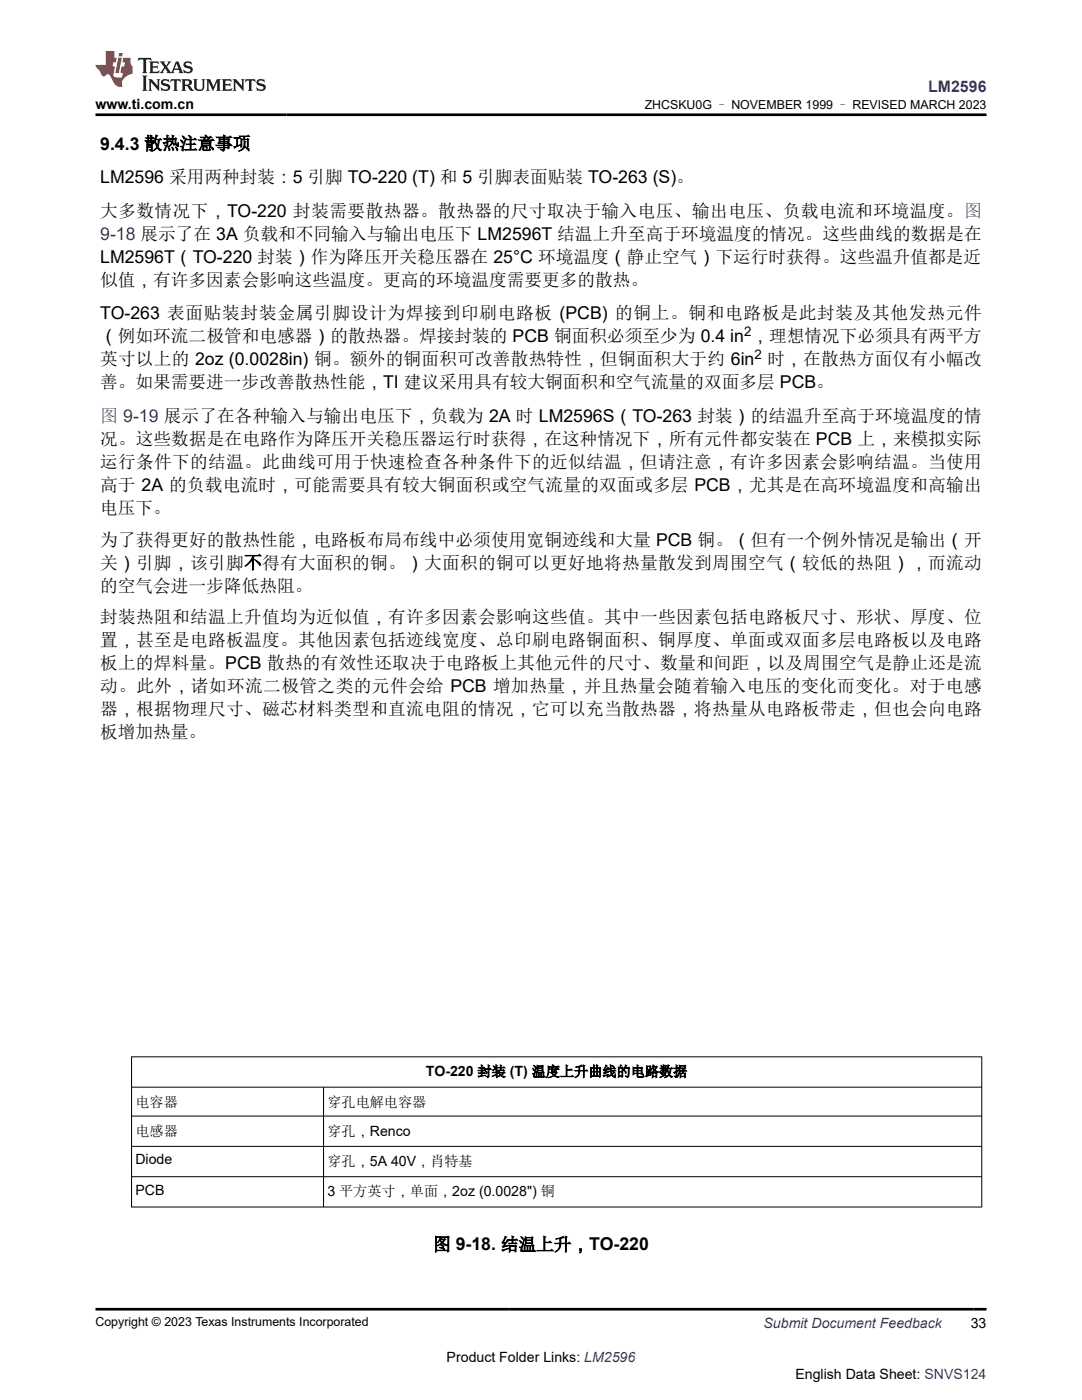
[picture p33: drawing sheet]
<svg xmlns="http://www.w3.org/2000/svg" width="216mm" height="279mm" viewBox="0 0 216 279" stroke-linecap="round" stroke-linejoin="round" font-family="sans-serif">
<defs><g id="words">
<g font-size="3.5">
<text x="20" y="29.8">9.4.3 散热注意事项</text>
<text x="20" y="36.5">LM2596 采用两种封装：5 引脚 TO-220 (T) 和 5 引脚表面贴装 TO-263 (S)。</text>
<text x="20" y="43.3">大多数情况下，TO-220 封装需要散热器。散热器的尺寸取决于输入电压、输出电压、负载电流和环境温度。图</text>
<text x="20" y="52.4">LM2596T（TO-220 封装）作为降压开关稳压器在 25°C 环境温度（静止空气）下运行时获得。这些温升值都是近</text>
<text x="20" y="57">似值，有许多因素会影响这些温度。更高的环境温度需要更多的散热。</text>
<text x="20" y="63.7">TO-263 表面贴装封装金属引脚设计为焊接到印刷电路板 (PCB) 的铜上。铜和电路板是此封装及其他发热元件</text>
<text x="20" y="68.3">（例如环流二极管和电感器）的散热器。焊接封装的 PCB 铜面积必须至少为 0.4 in ，理想情况下必须具有两平方</text>
<text x="20" y="77.5">善。如果需要进一步改善散热性能，TI 建议采用具有较大铜面积和空气流量的双面多层 PCB。</text>
<text x="20" y="72.9">英寸以上的 2oz (0.0028in) 铜。额外的铜面积可改善散热特性，但铜面积大于约 6in</text>
<text x="153.1" y="72.9">时，在散热方面仅有小幅改</text>
<text x="20" y="88.8">况。这些数据是在电路作为降压开关稳压器运行时获得，在这种情况下，所有元件都安装在 PCB 上，来模拟实际</text>
<text x="20" y="93.4">运行条件下的结温。此曲线可用于快速检查各种条件下的近似结温，但请注意，有许多因素会影响结温。当使用</text>
<text x="20" y="97.9">高于 2A 的负载电流时，可能需要具有较大铜面积或空气流量的双面或多层 PCB，尤其是在高环境温度和高输出</text>
<text x="20" y="102.5">电压下。</text>
<text x="20" y="113.5">关）引脚，该引脚不得有大面积的铜。）大面积的铜可以更好地将热量散发到周围空气（较低的热阻），而流动</text>
<text x="20" y="108.9">为了获得更好的散热性能，电路板布局布线中必须使用宽铜迹线和大量 PCB 铜。（但有一个例外情况是输出（开</text>
<text x="20" y="118.1">的空气会进一步降低热阻。</text>
<text x="20" y="124.4">封装热阻和结温上升值均为近似值，有许多因素会影响这些值。其中一些因素包括电路板尺寸、形状、厚度、位</text>
<text x="20" y="129">置，甚至是电路板温度。其他因素包括迹线宽度、总印刷电路铜面积、铜厚度、单面或双面多层电路板以及电路</text>
<text x="20" y="133.6">板上的焊料量。PCB 散热的有效性还取决于电路板上其他元件的尺寸、数量和间距，以及周围空气是静止还是流</text>
<text x="20" y="142.8">器，根据物理尺寸、磁芯材料类型和直流电阻的情况，它可以充当散热器，将热量从电路板带走，但也会向电路</text>
<text x="20" y="138.2">动。此外，诸如环流二极管之类的元件会给 PCB 增加热量，并且热量会随着输入电压的变化而变化。对于电感</text>
<text x="20" y="147.3">板增加热量。</text>
<text x="86.4" y="249.6">图 9-18. 结温上升，TO-220</text>
</g>
<g font-size="3.5" fill="#00f">
<text x="20" y="47.8">9-18 展示了在 3A 负载和不同输入与输出电压下 LM2596T 结温上升至高于环境温度的情况。这些曲线的数据是在</text>
<text x="20" y="84.2">图 9-19 展示了在各种输入与输出电压下，负载为 2A 时 LM2596S（TO-263 封装）的结温升至高于环境温度的情</text>
</g>
<text font-size="3.2" fill="#00f" x="185.2" y="18.3">LM2596</text>
<g font-size="2.8">
<text x="19.1" y="21.7">www.ti.com.cn</text>
<text x="85" y="214.8">TO-220 封装 (T) 温度上升曲线的电路数据</text>
<text x="27" y="220.9">电容器</text>
<text x="65.3" y="220.9">穿孔电解电容器</text>
<text x="27" y="226.6">电感器</text>
<text x="65.3" y="226.6">穿孔，Renco</text>
<text x="27" y="232.4">Diode</text>
<text x="65.3" y="232.7">穿孔，5A 40V，肖特基</text>
<text x="27" y="238.5">PCB</text>
<text x="65.3" y="238.7">3 平方英寸，单面，2oz (0.0028&quot;) 铜</text>
<text x="193.7" y="265">33</text>
<text x="89.1" y="271.9">Product Folder Links: LM2596</text>
<text x="158.7" y="275.3">English Data Sheet: SNVS124</text>
</g>
<text font-size="2.8" fill="#00f" x="152.4" y="265">Submit Document Feedback</text>
<g font-size="2.6">
<text x="148.5" y="67.1">2</text>
<text x="150.5" y="71.7">2</text>
</g>
<g font-size="2.5">
<text x="128.6" y="21.8">ZHCSKU0G – NOVEMBER 1999 – REVISED MARCH 2023</text>
<text x="19" y="264.7">Copyright © 2023 Texas Instruments Incorporated</text>
</g>
</g></defs>
<path d="M26.2 210.9h169.8M26.2 217h169.8M26.3 210.9v30M64.6 217v23.9M195.9 210.9v30M26.2 222.7h169.8M26.2 228.8h169.8M26.2 234.8h169.8M26.2 240.9h169.8" fill="none" stroke="#000" stroke-width=".2"/>
<path d="M27.7 11.6l-.2 .5 .5-.2h.6v.1v2.2l-.2 .4h1l-.2-.4v-2.2v-.1h.5l.5 .2-.1-.5zM29.8 12.3l.2 .4v1.5l-.2 .4h1.9l.1-.6a1.08 1.08 0 0 1-1.3 .2v-.7h.6l.4 .2v-.7l-.4 .2h-.6v-.5l.2-.2a1 1 0 0 1 1 .3l-.1-.5zM31.8 12.3l1 1.1-1 1.2h.9l-.2-.2 .4-.8 .5 .8-.2 .2h1.6l-.2-.2 .1-.5h1l.1 .5-.1 .2h.9l-.2-.3-.8-2h-.5l-1 2.2-.8-1.1 .9-1.1h-.8l.2 .2-.5 .6-.3-.6 .1-.2zM35.2 12.7l.4 1h-.8zM36.8 12.4a.65 .65 0 0 0-.2 .7 .65 .65 0 0 0 .6 .5l.7 .1 .1 .3a.79 .79 0 0 1-.7 .4 .79 .79 0 0 1-.7-.5l.1 .7 .2-.1a.93 .93 0 0 0 1.1 .1 .93 .93 0 0 0 .4-1 1.46 1.46 0 0 0-1.2-.6l-.1-.3a1.09 1.09 0 0 1 1.2 .2l-.2-.6-.1 .1-.6-.2zM28.4 15.1l.2 .4v2.2l-.2 .4h1l-.2-.4v-2.2l.2-.4zM29.6 15.8l.2 .4v1.5l-.2 .4h.8l-.3-.4v-1.3l1.7 1.8v-2l.2-.4h-.8l.2 .2 .1 1.1-1.2-1.3zM32.3 15.9a.65 .65 0 0 0-.2 .8 .65 .65 0 0 0 .7 .4l.6 .2 .1 .2a.79 .79 0 0 1-.7 .4 .79 .79 0 0 1-.7-.5l.1 .7 .2-.1a.93 .93 0 0 0 1.1 .1 .93 .93 0 0 0 .4-.9 1.46 1.46 0 0 0-1.2-.6l-.1-.4a1.09 1.09 0 0 1 1.2 .2l-.2-.6-.1 .1-.6-.1zM34.1 15.8l-.1 .6a.63 .63 0 0 1 .7-.3l.1 1.6-.3 .4h1l-.2-.4v-1.6a.66 .66 0 0 1 .8 .3l-.1-.6zM36.2 15.8l.2 .4v1.5l-.2 .4h.9l-.2-.2v-.7h.5l.1 .2a.79 .79 0 0 0 1.2 .6l-1-.9a.61 .61 0 0 0 .6-.6 .61 .61 0 0 0-.5-.7zM36.9 16.1h.2a.47 .47 0 0 1 .5 .1 .47 .47 0 0 1 .1 .5l-.2 .1-.6 .1zM38.5 15.8l.2 .2a2.27 2.27 0 0 0 .4 2 1.04 1.04 0 0 0 1.7-.7v-1.3l.2-.2h-.8l.2 .4v1.1a.6 .6 0 0 1-.6 .6 .6 .6 0 0 1-.6-.6v-1.1l.3-.4zM41.1 15.8l.2 .4v1.5l-.2 .4h.7l-.2-.4v-1.4l.9 1.9 .8-1.9v1.4l-.2 .4h1l-.3-.4v-1.5l.3-.4h-.8l-.7 1.5-.7-1.5zM44.3 15.8l.2 .4v1.5l-.2 .4h1.9l.1-.6a1.09 1.09 0 0 1-1.3 .2v-.7h.6l.4 .2v-.6l-.4 .2h-.6v-.6l.2-.1a1.01 1.01 0 0 1 1 .3l-.1-.6zM46.4 15.8l.3 .4v1.5l-.3 .4h.8l-.2-.4v-1.3l1.6 1.8v-2l.2-.4h-.7l.2 .2v1.1l-1.2-1.3zM49 15.8l-.1 .6a.63 .63 0 0 1 .8-.3v1.6l-.3 .4h1l-.2-.4v-1.6a.66 .66 0 0 1 .8 .3l-.1-.6zM51.4 15.9a.65 .65 0 0 0-.2 .8 .65 .65 0 0 0 .6 .4l.6 .2 .2 .2a.79 .79 0 0 1-.8 .4 .79 .79 0 0 1-.6-.5l.1 .7 .2-.1a.93 .93 0 0 0 1 .1 .93 .93 0 0 0 .5-.9 1.46 1.46 0 0 0-1.3-.6l-.1-.4a1.09 1.09 0 0 1 1.3 .2l-.2-.6-.2 .1-.5-.1z" fill="#231f20"/>
<path d="M21.1 10.2v2.8h-2.1l.1 .3 .9 1a.95 .95 0 0 0 .9 .9 .59 .59 0 0 1 .6-.4 .59 .59 0 0 1 .5 .4l.4 .7a1.59 1.59 0 0 0 2.1 1.4 1.61 1.61 0 0 1 1-2.3l1-.3-.1-1.5a1.59 1.59 0 0 1-.4-1.7h-1.4l-.2 .9h.5l-.1 .9h-.5l-.2 1v.2l.4 .1-.2 .9h-.6a.73 .73 0 0 1-1.1-.7l.3-1.5h-.5l.2-.9h.5l.2-.9h-.5v-1.3zM23.6 11.5l-.6 3.1h.7l.6-3.1zM23.8 10.6l-.1 .6h.7l.1-.6z" fill="#ed1c24"/>
<path d="M19 22.9h177.8M19 261.3h177.8" fill="none" stroke="#000" stroke-width=".53"/>
<use href="#words"/>
</svg>
